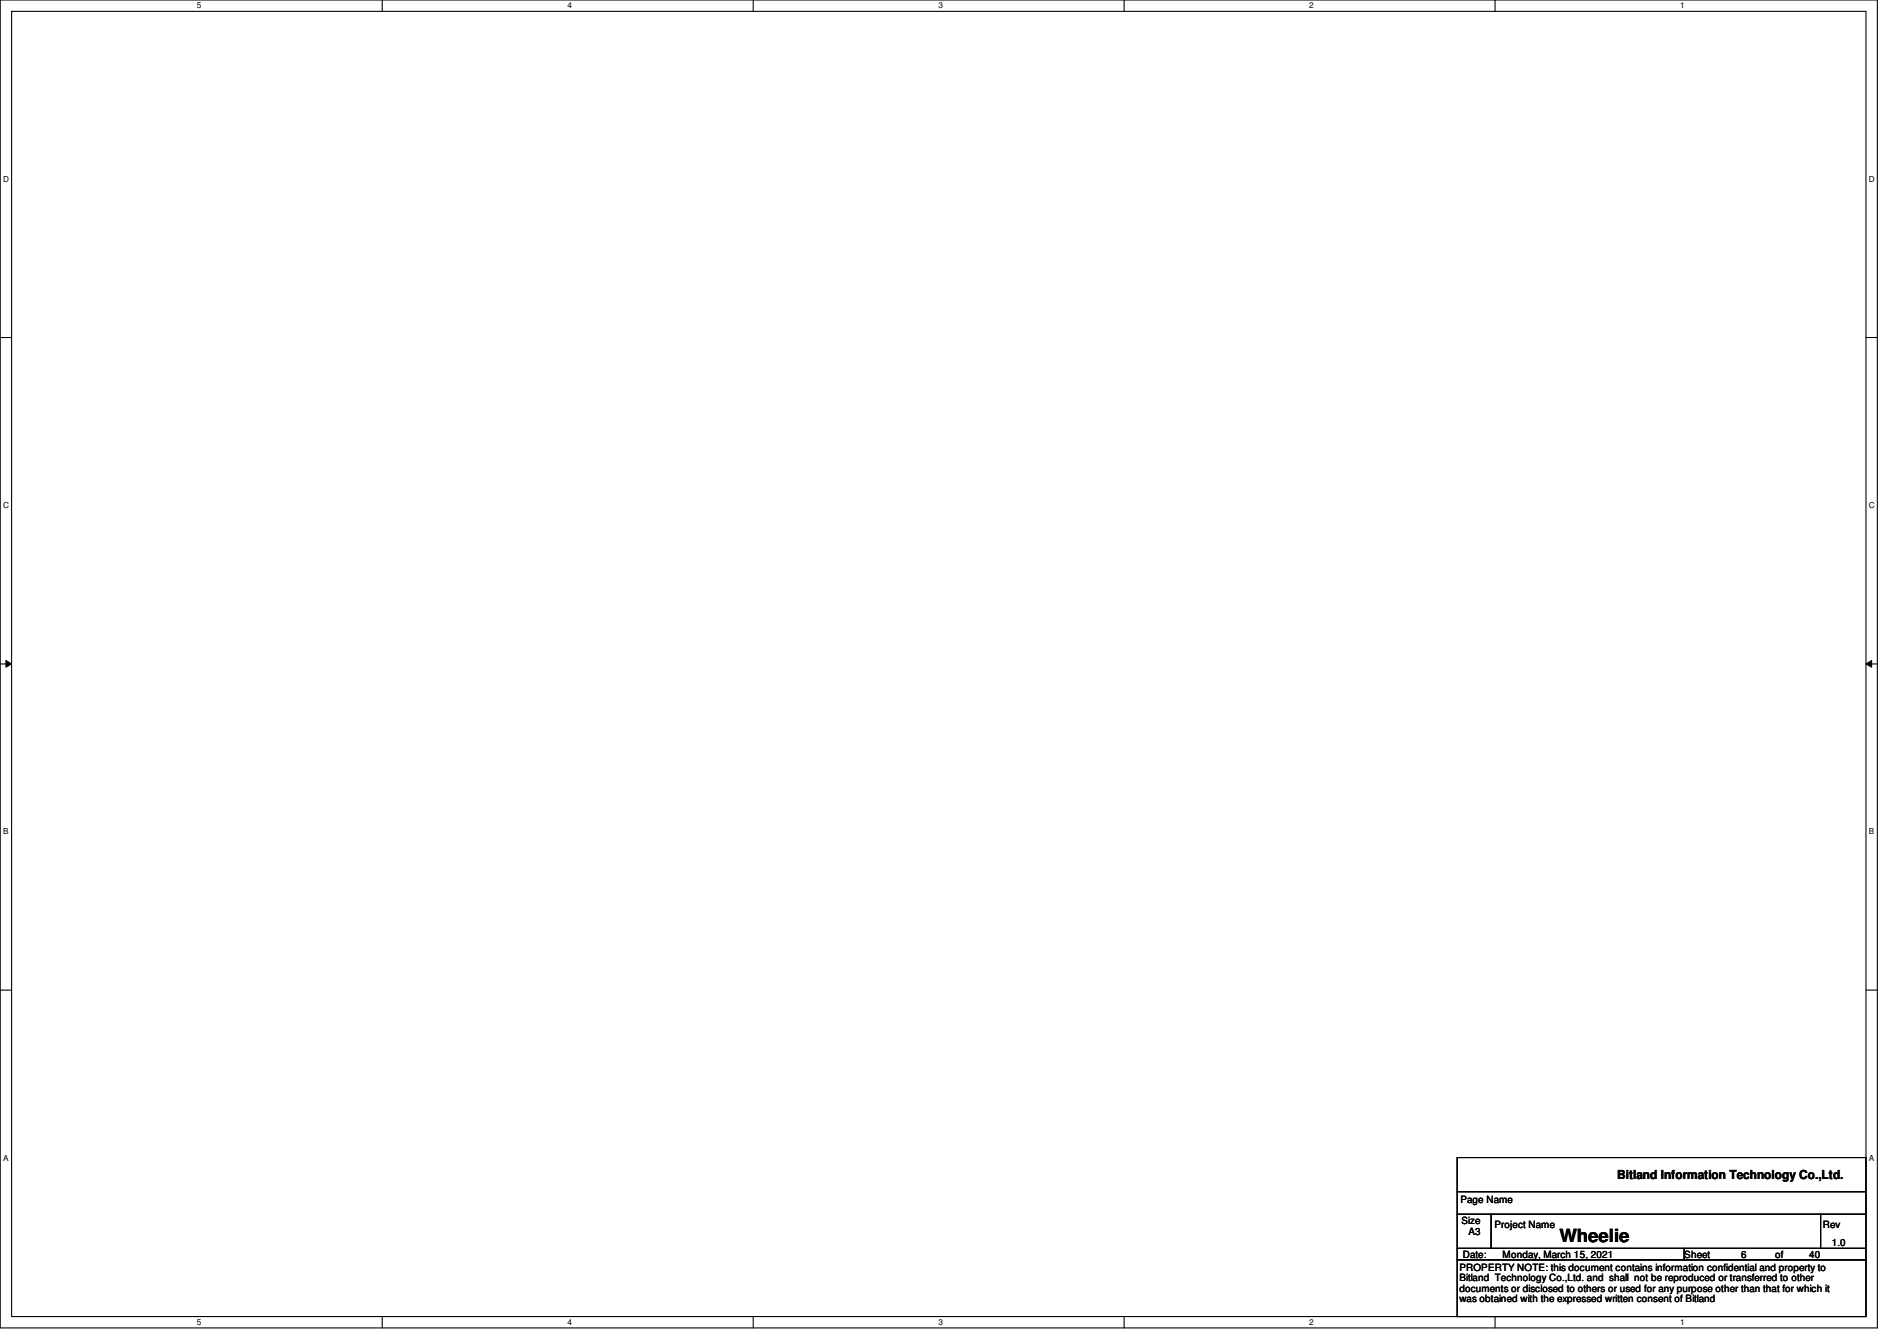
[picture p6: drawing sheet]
<svg xmlns="http://www.w3.org/2000/svg" width="297mm" height="210mm" viewBox="0 0 297 210" stroke-linecap="round" stroke-linejoin="round" font-family="sans-serif">
<defs><g id="words">
<text font-size="2.8" x="244.2" y="194.5">Wheelie</text>
<text font-size="1.9" x="253.2" y="184.6">Bitland Information Technology Co.,Ltd.</text>
<g font-size="1.6">
<text x="228.7" y="188.3">Page Name</text>
<text x="228.9" y="191.5">Size</text>
<text x="229.1" y="196.8">Date:</text>
<text x="230" y="193.3">A3</text>
<text x="234" y="192.2">Project Name</text>
<text x="235.3" y="196.8">Monday, March 15, 2021</text>
<text x="263.7" y="196.8">Sheet</text>
<text x="272.6" y="196.8">6</text>
<text x="278" y="196.8">of</text>
<text x="283.3" y="196.8">40</text>
<text x="285.4" y="192.2">Rev</text>
<text x="286.8" y="195.1">1.0</text>
<text x="228.5" y="199">PROPERTY NOTE: this document contains information confidential and property to</text>
<text x="228.5" y="200.6">Bitland Technology Co.,Ltd. and shall not be reproduced or transferred to other</text>
<text x="228.5" y="202.2">documents or disclosed to others or used for any purpose other than that for which it</text>
<text x="228.5" y="203.8">was obtained with the expressed written consent of Bitland</text>
</g>
<g font-size="1.3">
<text x="30.8" y="1.3">5</text>
<text x="88.9" y="1.3">4</text>
<text x="146.9" y="1.3">3</text>
<text x="205" y="1.3">2</text>
<text x="263.1" y="1.3">1</text>
<text x=".5" y="28.4">D</text>
<text x="292.6" y="28.4">D</text>
<text x=".5" y="79.5">C</text>
<text x="292.6" y="79.5">C</text>
<text x=".5" y="130.6">B</text>
<text x="292.6" y="130.6">B</text>
<text x=".5" y="181.7">A</text>
<text x="292.6" y="181.7">A</text>
<text x="30.8" y="207.4">5</text>
<text x="88.9" y="207.4">4</text>
<text x="146.9" y="207.4">3</text>
<text x="205" y="207.4">2</text>
<text x="263.1" y="207.4">1</text>
</g>
</g></defs>
<path d="M0 0h294v207.9h-294zM1.8 1.8h290.4v204.3h-290.4z" fill="none" stroke="#000" stroke-width=".17"/>
<g fill="#fff">
<path d="M30.8 .2h.7v1.4h-.7z"/>
<path d="M30.8 206.2h.7v1.4h-.7z"/>
</g>
<path d="M59.9 0v1.8M59.9 206.1v1.8" fill="none" stroke="#000" stroke-width=".17"/>
<g fill="#fff">
<path d="M88.9 .2h.6v1.4h-.6z"/>
<path d="M88.9 206.2h.6v1.4h-.6z"/>
</g>
<path d="M117.9 0v1.8M117.9 206.1v1.8" fill="none" stroke="#000" stroke-width=".17"/>
<g fill="#fff">
<path d="M146.9 .2h.7v1.4h-.7z"/>
<path d="M146.9 206.2h.7v1.4h-.7z"/>
</g>
<path d="M176 0v1.8M176 206.1v1.8" fill="none" stroke="#000" stroke-width=".17"/>
<g fill="#fff">
<path d="M205 .2h.7v1.4h-.7z"/>
<path d="M205 206.2h.7v1.4h-.7z"/>
</g>
<path d="M234.1 0v1.8M234.1 206.1v1.8" fill="none" stroke="#000" stroke-width=".17"/>
<g fill="#fff">
<path d="M263.1 .2h.7v1.4h-.7z"/>
<path d="M263.1 206.2h.7v1.4h-.7z"/>
<path d="M.5 27.3h.9v1.4h-.9z"/>
<path d="M292.6 27.3h.9v1.4h-.9z"/>
<path d="M.5 78.4h.9v1.4h-.9z"/>
<path d="M292.6 78.4h.9v1.4h-.9z"/>
</g>
<path d="M0 52.8h1.8M292.2 52.8h1.8" fill="none" stroke="#000" stroke-width=".17"/>
<g fill="#fff">
<path d="M.5 129.5h.8v1.4h-.8z"/>
<path d="M292.6 129.5h.9v1.4h-.9z"/>
</g>
<path d="M0 103.9h1.8M292.2 103.9h1.8" fill="none" stroke="#000" stroke-width=".17"/>
<path d="M.9 103.4l.9 .5-.9 .5zM292.2 103.9l.9-.5v1z" fill="#000"/>
<path d="M.9 103.4l.9 .5-.9 .5zM292.2 103.9l.9-.5v1z" fill="none" stroke="#000" stroke-width=".16"/>
<g fill="#fff">
<path d="M.5 180.5h.8v1.4h-.8z"/>
<path d="M292.6 180.5h.9v1.4h-.9z"/>
</g>
<path d="M0 155h1.8M292.2 155h1.8M228.2 181.2h64v5.3h-64zM228.2 186.5h64v3.6h-64zM228.2 190.1h5.3v5.3h-5.3zM228.2 195.4h35.5v1.8h-35.5zM228.2 197.2h64v8.9h-64zM233.5 190.1h51.6v5.3h-51.6zM263.7 195.4h28.5v1.8h-28.5zM285.1 190.1h7.1v5.3h-7.1z" fill="none" stroke="#000" stroke-width=".17"/>
<use href="#words"/>
</svg>
